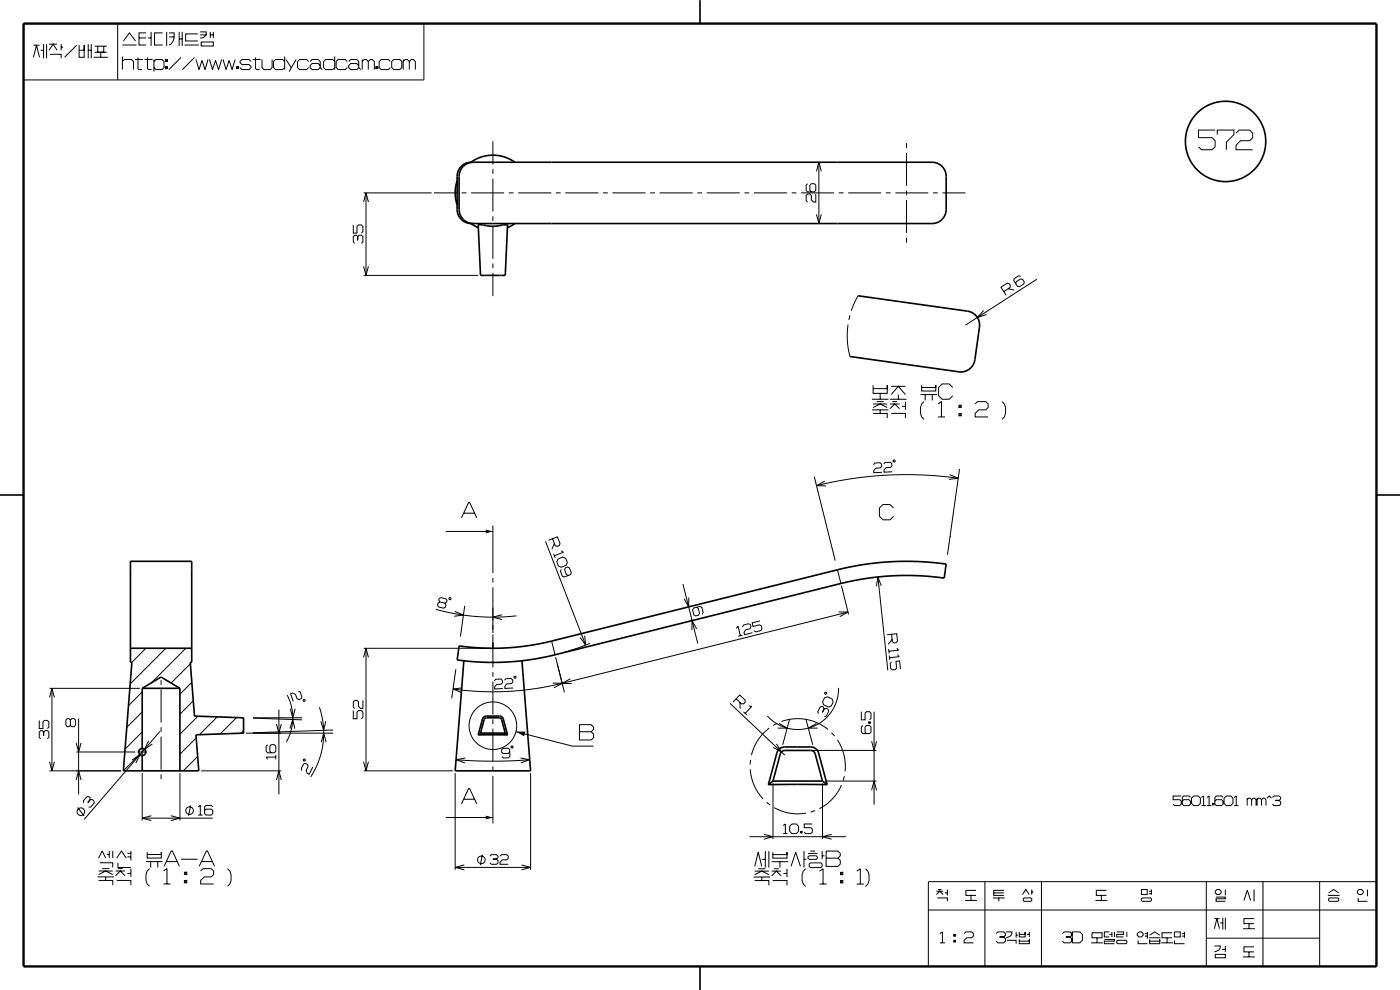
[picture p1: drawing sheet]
<svg xmlns="http://www.w3.org/2000/svg" width="297mm" height="210mm" viewBox="0 0 297 210" stroke-linecap="round" stroke-linejoin="round" font-family="sans-serif">
<g fill="none" stroke="#000" stroke-width=".21">
<path d="M5 5h84.9v12h-84.9zM7.1 12.2l.6-2.6 .7 2.6M7.1 9.6h1.3M8.6 10.7h.6M9.2 9.4v3M9.9 9.4v3M10.4 10.7l.9-1.3 .8 1.3M10.4 9.4h1.7M10.6 11.5h2.4v.9M13 9.4v1.3M13 10h.4M16.3 9.6l-2.6 2.6"/>
<path d="M16.8 9.6v2.6h1.1v-2.6v1.1h-1.1M18.7 10.7h.7M18.7 9.4v3M19.4 9.4v3M19.9 12.2h3M20.1 9.8h2.6M20.1 11.1h2.6M20.7 9.8v1.3h1.3v-1.3M21.4 11.1v1.1M25 5v12M26 13l.4-.4h1.5l.4 .4v1.8M26 9.5h3"/>
<path d="M26 12v2.8M26.2 8.7l1.3-1.7 1.3 1.7M28.6 12.6h1.7M29.3 12.2v2.3l.2 .3h.6M29.5 8.1h1.5M30.6 12.6h1.8M31 7h-1.5v2.5h1.5M31.3 12.2v2.3l.2 .3h.6M31.4 8.1h.7M32.1 6.8v3M32.7 13l.4-.4h1.3l.4 .4v1.3l-.4 .5h-1.3l-.4-.5M32.7 12.6v2.6"/>
<path d="M34.5 7h-1.7v2.5h1.7M35.1 14.1h.4v.4h-.4zM35.1 12.6h.4v.4h-.4zM35.3 12.6v.4M35.3 14.1v.4M35.4 6.8v3M35.9 7h1a2.26 2.26 0 0 1-1 2.5M35.9 7.8h1M38 6.8v3M38 8.3h.7M38.4 12.2l-2.6 2.6M38.7 6.8v3"/>
<path d="M39.2 9.5h3M41.3 12.2l-2.6 2.6M41.6 12.6l.6 2.2 .7-2 .6 2 .6-2.2M42 7.2h-2.6v1.5h2.6M42.5 6.8h1.3a1.12 1.12 0 0 1-1.3 1.3M42.5 7.4h1.3M42.7 8.9h2.6v.9h-2.6zM44.4 12.6l.7 2.2 .6-2 .7 2 .6-2.2M44.6 6.8v1.3M44.6 7.4h.7M45.3 6.8v1.3M47.3 12.6l.7 2.2 .6-2 .6 2 .7-2.2"/>
<path d="M50.2 14.1h.4v.4h-.4zM50.4 14.1v.4M53.3 13l-.5-.4h-1.5l-.4 .4v.3l.4 .4h1.5l.5 .4v.2l-.5 .5h-1.5l-.4-.5M53.6 12.6h1.7M54.2 12.2v2.3l.2 .3h.7M55.6 12.6v1.7l.4 .5h1.3l.4-.5v-1.7M60.4 13l-.4-.4h-1.5l-.5 .4v1.3l.5 .5h1.5l.4-.5M60.4 12v2.8M60.7 12.6l1.1 1.7M62.8 12.6l-1.5 2.6M65.5 13l-.4-.4h-1.5l-.5 .4v1.3l.5 .5h1.5l.4-.5M65.8 13l.4-.4h1.3l.4 .4v1.3l.5 .5"/>
<path d="M67.9 13.9l-.4-.4h-1.3l-.4 .4v.4l.4 .5h1.3l.4-.5M71 13l-.4-.4h-1.5l-.4 .4v1.3l.4 .5h1.5l.4-.5M71 12v2.8M73.7 13l-.5-.4h-1.5l-.4 .4v1.3l.4 .5h1.5l.5-.5M74 13l.4-.4h1.3l.4 .4v1.3l.4 .5M76.1 13.9l-.4-.4h-1.3l-.4 .4v.4l.4 .5h1.3l.4-.5M76.8 13l.5-.4h.4l.4 .4v1.8M76.8 12.6v2.2M78.1 13l.5-.4h.4l.4 .4v1.8M79.7 14.1h.4v.4h-.4zM79.9 14.1v.4M82.8 13l-.4-.4h-1.5l-.5 .4v1.3l.5 .5h1.5l.4-.5"/>
<path d="M83.5 12.6h1.3l.4 .4v1.3l-.4 .5h-1.3l-.4-.5v-1.3zM85.5 13l.5-.4h.4l.4 .4v1.8M85.5 12.6v2.2M86.8 13l.5-.4h.4l.4 .4v1.8M104.6 29.9v5M104.6 35.9v1M104.6 37.9v7M171.3 39l-.3 .3v1.1l.3 .3h1.4l.4-.3v-1.1l-.4-.3h-.6l-.3 .3v1.1l.3 .3M173.2 36.3l.5-1.9 .5 1.9M173.7 34.4v13M192.3 30.4v1M192.3 32.4v7"/>
<path d="M257.8 27.6h-3.6v1.6h2.9l.7 .6v1.3l-.7 .7h-2.2l-.7-.7M258.2 28.6v-1h3.6v1l-1.6 1.6v1.6M262.2 28.2l.7-.6h2.2l.7 .6v1l-.7 .6h-1.9l-1 1v1h3.6M74.9 47.7v1.7h.8v-1.4l.3-.3h.7l.3 .3v1.1l-.3 .3M75.3 51.6l-.4-.3v-1.1l.4-.3h.3l.3 .3v.8v-.8l.3-.3h.5l.3 .3v1.1l-.3 .3M77.1 56.5l.5 1.9 .6-1.9M77.1 42.8l.5-1.9 .6 1.9M77.1 58.4h24.3M77.1 40.9h14.5M77.6 40.9v17.5M92.1 40.9h4.8M97.9 40.9h1"/>
<path d="M99.9 40.9h7M104.6 45.9v1M104.6 47.9v7M104.6 55.9v1M104.6 57.9v4.9M107.9 40.9h1M109.9 40.9h7M117.9 40.9h1M119.9 40.9h7M127.9 40.9h1M129.9 40.9h7M137.9 40.9h1"/>
<path d="M139.9 40.9h7M147.9 40.9h1M149.9 40.9h7M157.9 40.9h1M159.9 40.9h7M167.9 40.9h1M169.9 40.9h7M173.1 41.1v1.8h-.5l-.5-.5v-.9l-.3-.4h-.5l-.3 .4v1.1l.3 .3M173.2 45.5l.5 1.9 .5-1.9M177.9 40.9h1M179.9 40.9h7M187.9 40.9h1"/>
<path d="M189.9 40.9h7M192.3 50.4v1.1M192.3 40.4v1M192.3 42.4v7M197.9 40.9h1M199.9 40.9h4.9M216.5 58.6l-.4-.1-.9 .6-.1 .4 .7 1.2 .5 .1 .9-.6 .1-.4-.4-.5-.4-.1-.9 .6-.1 .4M220 59.2l-15.2 9.8M179.9 68.8l-.1 3.5 .5 3.3M180.3 66.9l-.2 1M182 62.7l-1.4 3.2M208.7 65.9l-1.4 1.4 1.9-.6"/>
<path d="M212.9 61.8l1.4-.8 .1-.4-.3-.4-.4-.1-1.4 .8 1.1 1.7M213.9 61.2l1.3 .3M185 84.7h3.5M185 86.9h3.5M185.2 81.7v1.7h3v-1.7v.7h-3M185.2 87.7h3v1M185.2 86.4l1.5-.7 1.5 .7M185.2 85.7h3M185.3 98.6l.3-.4h1.1l.3 .3v.4l-.3 .4h-.9l-.4 .5v.5l1.7-.1M186 85.2h1.5M186.7 83.4v1.3M186.7 86.9v.8"/>
<path d="M187.5 98.4l.3-.3h1.1l.3 .2v.5l-.3 .3-.9 .1-.5 .5 .1 .5 1.7-.1M188.8 86.7l1-1 1 1M188.8 84.7h3.5M188.8 85.7h2M189.1 83.7l1.5-1.8 1.5 1.8M189.1 87.7h3v1M189.1 81.9h3M189.3 85.2h1M189.6 97.6l.3 .1-.1 .3-.3-.1zM190.6 83.7v1M191.3 86.2h.8M192.1 85.2v1.7"/>
<path d="M195.3 83.7h3.5M195.5 81.7v1.2h3v-1.2v.5h-3M196 85.2a2.54 2.54 0 0 0 0 3.7M196.3 83.7v1.2M197.8 83.7v1.2M199 85.7l.7-.5v3.2M199 88.4h1.5M202.1 82.2l-.7-.8h-1.5l-.8 .8v1.7l.8 .8h1.5l.7-.8M203.4 87.7h.5v.5h-.5zM203.4 85.9h.5v.5h-.5zM203.6 99.5l-2.6 18.2M203.7 85.9v.5"/>
<path d="M203.7 87.7v.5M206.9 85.7l.5-.5h1.7l.5 .5v.7l-.5 .5h-1.5l-.7 .8v.7h2.7M212.6 85.2a2.54 2.54 0 0 1 0 3.7M94.6 112.7h10M97.9 109.9l1.5-3.3h.2l1.5 3.3M98.4 108.9h2.2M104.6 111.5v10.1M115.7 114.8l8.5 22M117.2 114.3l.6 1.4 .4 .2 .4-.2 .2-.4-.6-1.4-1.9 .7M117.4 117.4l.4 .9M117.6 115.3l-.5 1.2M118.4 118.6l1-.4 .6 .2 .4 .9-.3 .6-1 .4-.6-.2-.4-.9z"/>
<path d="M119.1 116.8l.4 .4-1.9 .7M172.7 101.1l4.5 17.8M175 102.1l-1.8 .9 2 .1M189.6 107.8l-.8-.8h-1.5l-.7 .8v1.7l.7 .8h1.5l.8-.8M201.4 100.7l1.9 .7-2 .3M201.5 113.8h.1M203.3 101.4l-7-.6h-8l-7.7 .8-7.4 1.4M30.9 137.5l-3 3M35.2 137.5l-7.6 7.6M39.4 137.5l-7.3 7.4M77.1 139.4l.5-1.9 .6 1.9M77.1 137.5h27"/>
<path d="M77.6 137.5v26M92.5 129.3l4.1 .9 4.2 .6 4.3 .1 4.5-.3M93.2 127l.3-.2 1.1 .2 .2 .4v.3l-.4 .2-1.1-.2-.2-.4zM93.3 127.7l-.4 .2-.1 .5 .3 .4 1 .2 .4-.2 .1-.5-.2-.4M95.3 126.9l.3-.1 .1 .3-.4 .1zM96.5 129.7l1.8 .8-2 .2M98.6 128.5l-.9 6.5M104.6 122.6v1M104.6 124.6v9.7M104.6 134.6v7M106.5 130.4l-1.9 .5 1.9 .5M117 136l.7 2.9"/>
<path d="M117.9 139.4l1.5 6M119.1 120.8l-.2 .4 .4 1 .4 .2 1.3-.5 .2-.4-.4-1-.4-.2-.4 .2-.2 .4 .4 1 .4 .2M124 134.8l.2 2-1.1-1.6M125.2 136.5l-5.5 1.9M144.9 123.9l3.1 12.6M146.1 126.7v2l-1-1.7M147.8 128.8l.3 .3 .3 1-.2 .4-.6 .2-.4-.3-.3-1 .3-.4 1.3-.4 .4 .3 .3 1-.3 .4M147.8 133.4l-1-1.8v2M156.2 133.3l.4-.4 .5 1.9M157.5 134.7l-.9 .3M157.5 133l.3-.4 1-.3 .4 .2 .1 .5-.2 .4-.9 .2-.4 .6 .2 .4 1.6-.4M161.2 131.7l-1.6 .4 .2 .8 1.3-.4 .4 .3 .2 .6-.3 .4-1 .2-.4-.2"/>
<path d="M177.7 120.9l.7 2.9M177.9 129.8h2l-1.7 1M178.5 124.3l1.5 6M179.9 129.8l-63.4 15.8-4.9 .7-4.8 .4h-5.2l-5.5-.5M186.2 122.4l2.1 19.8M187 124.3l-.8-1.9-.3 2M188.5 137.7l.1 .9M188.7 139l.1 1M189.1 134.5l.2 1.6 .4 .3 .4-.1 .3-.3-.2-1.6-2 .2M189.3 135.6l-.9 1.1M190.2 137.5l.4 .4-2 .2M190.4 138.9l.4 .4-2.1 .2"/>
<path d="M8.3 152.8v1.7h.8v-1.4l.3-.3h.7l.3 .3v1.1l-.3 .3M8.6 156.7l-.3-.3v-1.1l.3-.3h.3l.4 .3v.8v-.8l.3-.3h.5l.3 .3v1.1l-.3 .3M10.5 147.9l.5-1.9 .5 1.9M10.5 146h19.2M11 146v17.5M14 152.7l.3-.3h.3l.3 .3v1.1l-.3 .4h-.3l-.3-.4zM14.9 152.7l.3-.3h.5l.3 .3v1.1l-.3 .4h-.5l-.3-.4M16.2 157.6l.5 1.9 .5-1.9M16.2 159.5h12.5M16.7 152.4v16.1M29.2 159.5h1.9M30.2 155.3l-3.7 3.6"/>
<path d="M30.2 151l-3.3 3.3M30.2 146.8l-2.9 2.9M30.2 158.5v2M31.5 157.1l-.8 1.8 1.6-1.1M33.9 155.2l-16.1 18.6M34.2 144.3v1M34.2 146.3v7M34.2 154.3v1M34.2 156.3v7M40.4 140.8l-4.1 4.1M40.7 144.7l-2.5 2.6M41 148.7l-2.8 2.8"/>
<path d="M41.6 156.5l-3.4 3.5M42 151.9l-3.8 3.8M46.1 152.1l-3.8 3.7M50.2 152.2l-3.5 3.5M51.2 152.3h.5M51.3 155.5h.4M51.7 155l-.6 .5M52.2 155.5h18.5M53.7 152.3l10.4 .4M53.7 152.3h10.4M56.8 158l-.3 .3v1.1l.3 .3h1.4l.3-.3v-1.1l-.3-.3h-.6l-.4 .3v1.1l.4 .3M58.6 153.6l.6 1.9 .5-1.9"/>
<path d="M59.2 150.5v18M60.9 147.5a10.4 10.4 0 0 1-.1 9.9M61.5 154.5l.6-1.9 .4 2M61.6 150.3l.5 2 .5-2M63.3 146.6l.4 .2 .3 1-.2 .4-.4 .2-.4-.2-.3-.9-.6-.3-.4 .2 .5 1.6M64.4 148.4h.3v.3h-.4zM67.8 150l.5 2.1 .3 1.7-.1 3.8-.3 2-.6 1.9-1.7 3.3M68.2 157.4l.5-1.9 .5 1.9M69.1 153l-.4 1.9-.6-1.9M70.7 154.9l-17 .5M74.9 150.7v1.8h.8v-1.5l.3-.3h.7l.3 .3v1.1l-.3 .4M77 148.6v1.7h-.5l-.5-.5v-.9l-.3-.3h-.4l-.4 .3v1.1l.4 .3"/>
<path d="M96.7 142l-.9 6.1M98.1 145.9l-2 .3 1.9 .7M104.6 142.6v1M104.6 144.6v7M104.6 152.6v1M104.6 154.6v7M104.9 144.4l.3-.3 1.1-.1 .3 .3v.5l-.3 .3-.9 .1-.5 .5 .1 .4h1.7M107 144.3l.3-.3 1.1-.1 .4 .3v.5l-.3 .3-1 .1-.4 .5v.4l1.7-.1M108.1 159.5l-.3 .3-1.1 .1-.3-.4v-.4l.3-.3 1.1-.1 .3 .3 .1 1.4-.3 .4h-1.1l-.3-.3M108.5 158.2l.3 .2-.1 .3-.3-.2zM109.2 143.4l.3 .2-.2 .3-.3-.2zM109.5 155.2l11.9 3.1h4.5"/>
<path d="M117.3 144.9h2l-1.8 1M118.2 140.8l1.5 6.1M121 144l-1.7 1h2M122.9 155.2h2.5l.5-.5v-.5l-.5-.5h-2.5v3.3h2.5l.5-.5v-.8l-.5-.5M154.9 149.2l11.6 11M156.2 148.2l1.1 1.1h.5l.3-.3v-.5l-1.2-1.1-1.4 1.5M157 149v1.3M157.7 151l.7 .7M158.9 149.7l.6 .1-1.4 1.5M163.2 154.5a10.1 10.1 0 0 0-3.8 5.7M164.7 157.8l1.1 1.7-1.8-1M164.9 153.4l-.9 .5"/>
<path d="M165.3 153.5l1.7 1h-2M165.8 153a10.1 10.1 0 0 1 9.9 1.7M167.5 152.5l-1.5 5.5M171 152.5l1.4 5.5M172.5 159.2h13.4M173.2 153.5l-1.7 1h2M173.6 151.4l-.1-.4 .5-1 .4-.2 .3 .2 .1 .4-.3 .7 .3-.7 .4-.2 .5 .3 .1 .4-.5 1-.4 .1M174.9 148l.6-.2 1 .5 .3 .6-.5 .9-.6 .2-1-.5-.2-.6zM175 146.9h.3v.3h-.3zM176.4 155.4l.7 .8M177.7 157a10.1 10.1 0 0 1 1.6 6.6M177.9 145.9a8.7 8.7 0 0 1-5.5 8.2 8.7 8.7 0 0 1-9.6-2.2"/>
<path d="M182.7 151v1.7h.8v-1.4l.3-.3h.7l.3 .3v1.1l-.3 .3M183 153.9l-.3 .3v1.1l.3 .3h1.5l.3-.3v-1.1l-.3-.3h-.7l-.3 .3v1.1l.3 .3M184.3 153.1h.3v.3h-.3zM184.3 153.3h.3M184.9 157.3l.5 1.9 .5-1.9M185.4 151v19.7M189.1 140.4l-.3 .3 .2 1.1 .3 .3 .6-.1 .3-.3-.1-1.4 .7-.1 .2 1.7M10.5 161.6l.5 1.9 .5-1.9M10.5 163.5h15.2M16.2 165.4l.5-1.9 .5 1.9M16.5 171.3l1.3 1.8M17.7 170.3v-.4l.7-.9h.5l.2 .2v.4l-.5 .6 .5-.6h.5l.3 .3 .1 .4-.7 .9h-.5"/>
<path d="M28 161.2l1.7-1.1-.9 1.8M29.6 160l-3.4 3.5M30.2 164v10M30.2 173.5h14.9M32.1 173l-1.9 .5 1.9 .6M34.2 164.3v1M36.2 173l2 .5-2 .6M38.2 164v10M40.4 170.9l-.4 2.2M41.9 160.5l-3 3M42 171.2l.5-.3v2M42 172.9h1"/>
<path d="M42.7 163.5h17M45.1 171.2l-.3-.3h-1.1l-.3 .3v1.4l.3 .3h1.1l.3-.3v-.6l-.3-.4h-1.1l-.3 .4M58.5 160.6h-2l.3 .5M58.5 160.1v1M58.6 165.4l.6-1.9 .5 1.9M64.4 161.1h.3v.3h-.3zM66.4 162.7l-.8 1.5-.4-.2-.2-.6 .4-.8-.2-.5-.4-.2-.4 .2-.5 1 .1 .4M77.1 161.6l.5 1.9 .6-1.9M77.1 163.5h19M94.6 173.4h10M96.6 164v20.5M96.7 161.2l7.3 .3 8.4-.3"/>
<path d="M97.9 170.5l1.5-3.2h.2l1.5 3.2M98.4 169.5h2.2M98.7 160.8l-2 .4 1.9 .6M104.6 162.6v1M104.6 164.6v10.1M110.4 160.8l2 .4-1.9 .6M112.6 164v20.5M159 177.5h20.5M159.2 163.2a10.1 10.1 0 0 0 2.7 6.3M159.2 161.2l-.1 1M162.1 177l1.9 .5-1.9 .5M162.6 170.2l.8 .6"/>
<path d="M164 166.2v11.8M164.2 171.3a10.1 10.1 0 0 0 6.8 1.2M166.1 175.1l.5-.3v2M166.1 176.8h1M168 174.8h.9l.5 .5v1.1l-.5 .4h-.9l-.5-.4v-1.1zM169.8 176.4h.4v.3h-.4zM170 176.4v.3M172.3 174.8h-1.7v.8h1.4l.3 .3v.6l-.3 .3h-1.1l-.3-.3M172.9 171.9l-.9 .4M174.5 166.2v11.8M175 165.7h10.9M176.4 177l-1.9 .5 1.9 .5"/>
<path d="M178.5 166.5a10.1 10.1 0 0 1-4.7 5M179.1 164.6l-.2 1M184.9 167.6l.5-1.9 .5 1.9M250.6 168.8h-1.7v.8h1.4l.3 .3v.7l-.3 .3h-1.1l-.3-.3M252.5 169.2l-.3-.4h-1.1l-.3 .4v1.4l.3 .3h1.1l.3-.3v-.7l-.3-.3h-1.1l-.3 .3M252.8 169.3l.4-.5h1l.4 .5v1.1l-.4 .5h-1l-.4-.5zM254.9 169.2l.4-.4v2.1M254.9 170.9h.9M256 170.9h1M256 169.2l.5-.4v2.1M257.2 170.4h.3v.3h-.3zM257.4 170.4v.3"/>
<path d="M259.5 169.2l-.4-.4h-1.1l-.3 .4v1.4l.3 .3h1.1l.4-.3v-.7l-.4-.3h-1.1l-.3 .3M260.1 168.8h1l.5 .5v1.1l-.5 .5h-1l-.4-.5v-1.1zM261.8 170.9h.9M261.8 169.2l.5-.4v2.1M264.6 169.6l.3-.3h.3l.3 .3v1.3M264.6 169.3v1.6M265.5 169.6l.3-.3h.3l.4 .3v1.3M266.7 169.6l.3-.3h.3l.3 .3v1.3M266.7 169.3v1.6M267.6 169.6l.3-.3h.4l.3 .3v1.3M268.8 169.3l.5-.5 .4 .5M270 169.2l.3-.4h1.1l.3 .4v.3l-.3 .3h-.8h.8l.3 .3v.5l-.3 .3h-1.1l-.3-.3"/>
<path d="M20.7 186h3.5M20.9 182l.8-1.5 .7 1.5M20.9 186.8h3v1M20.9 185.5l1.5-.7 1.5 .7M20.9 184.8h3M21.2 183h2.7v1M21.7 184.3h1.5M22.4 186v.8M22.7 181.3h.5M23.2 180.5v1.5M23.9 180.5v1.5M24.5 185.8l1-1 1 1"/>
<path d="M24.5 184.8h2M24.8 182l1-1.5 1 1.5M24.8 186.8h3v1M25 183v1h2.8M25 184.3h1M27 181h.8M27 181.8h.8M27 185.3h.8M27.8 180.5v2M27.8 184.3v1.7M31 182.8h3.5M31.2 180.8v1.2h3v-1.2v.5h-3"/>
<path d="M31.7 184.3a2.54 2.54 0 0 0 0 3.7M32 182.8v1.2M33.5 182.8v1.2M34.7 184.8l.7-.5v3.2M34.7 187.5h1.5M34.8 183.8l1.5-3.3h.3l1.5 3.3M35.3 182.8h2.3M38.4 182.3h3.5M39.1 186.8h.5v.5h-.5zM39.1 185h.5v.5h-.5zM39.4 185v.5M39.4 186.8v.5"/>
<path d="M42.3 183.8l1.5-3.3h.2l1.5 3.3M42.6 184.8l.5-.5h1.7l.5 .5v.7l-.5 .5h-1.5l-.7 .8v.7h2.7M42.8 182.8h2.2M48.3 184.3a2.54 2.54 0 0 1 0 3.7M96.6 184h16M98.5 183.5l-1.9 .5 1.9 .5M102.3 181.3l-.4 2.2M103.9 181.6l.3-.3h1.1l.3 .3v.3l-.3 .3h-.8h.8l.3 .4v.4l-.3 .3h-1.1l-.3-.3M106.1 181.6l.3-.3h1.1l.3 .3v.5l-.3 .3h-.9l-.5 .5v.4h1.7M110.6 183.5l2 .5-2 .5M159.9 186h3.5M160.1 183.8l.8-3 .7 3"/>
<path d="M160.1 186.8h3v1M160.1 185.5l1.5-.7 1.5 .7M160.1 184.8h3M160.9 184.3h1.5M161.6 182.3h.8M161.6 186v.8M162.4 180.5v3.5M163.1 180.5v3.5M163.7 185.8l1-1 1 1M163.7 182.8h3.5M163.7 184.8h2M164 180.8v1.2h3v-1.2v.5h-3"/>
<path d="M164 186.8h3v1M164.2 184.3h1M165.5 182.8v1.2M166.2 185.3h.8M167 184.3v1.7M167.8 183.8l1-3 1 3M170.6 182.3h.5M170.6 180.5v3.5M170.9 184.3a2.54 2.54 0 0 0 0 3.7M171.4 181h2M171.7 183.3l.2-.3h2.3l.2 .3v.5l-.2 .2h-2.3l-.2-.2zM171.7 181.5h1.5l.2 .3v.2l-.2 .3h-1.5l-.3-.3v-.2z"/>
<path d="M171.9 180.5h1M173.9 187.5h1.5M173.9 184.8l.7-.5v3.2M174.4 180.5v1.8M174.4 181.5h.5M175.3 182h2.5l.5-.5v-.5l-.5-.5h-2.5v3.3h2.5l.5-.5v-.8l-.5-.5M178.3 186.8h.5v.5h-.5zM178.3 185h.5v.5h-.5zM178.6 185v.5M178.6 186.8v.5M181.8 187.5h1.5M181.8 184.8l.7-.5v3.2"/>
<path d="M183.6 184.3a2.53 2.53 0 0 1 0 3.7M196.9 187h95.1v18h-95.1zM196.9 193h95.1M198.6 189.8l.8-.8 .7 .8M198.6 189h1.5M198.8 190.5h2.2v.7M199 188.7h.7M199.4 198l.5-.3v2.3M200.4 189.4h.6M201 188.7v1.2M202.3 199.5h.4v.3h-.4zM202.3 198.2h.4v.4h-.4z"/>
<path d="M202.5 198.2v.4M202.5 199.5v.3M204.5 198l.4-.3h1.2l.4 .3v.6l-.4 .3h-1l-.6 .6v.5h2M204.7 191h2.5M206 189.9v1.1M207.1 188.9h-2.2v1h2.2M208.9 187v18M210.6 190.5h2.5M210.8 189.4h2.2M211.3 198l.4-.3h1.2l.4 .3v.4l-.4 .3h-.9h.9l.4 .4v.5l-.4 .4h-1.2l-.4-.4M211.9 190.5v.7M213 188.9h-2.2v1h2.2"/>
<path d="M213.4 197.7h1.3a1.16 1.16 0 0 1-1.3 1.2M213.6 199.5h2v.7M215.6 197.7v1.2M215.6 198.4h.3M216.2 199.3v.9h2.2v-.9v.3h-2.2M216.2 197.7v1h1.3v-1v.5h-1.3M216.9 189.8l.7-1.1 .7 1.1M217.1 190.7l.2-.2h1.4l.2 .2v.3l-.2 .2h-1.4l-.2-.2zM217.8 198.2h.6M218.4 197.7v1M218.9 189.2h.3M218.9 188.7v1.1"/>
<path d="M220.9 187v18M225.4 198l.3-.3h1.3l.4 .3v.4l-.4 .3h-.9h.9l.4 .4v.5l-.4 .4h-1.3l-.3-.4M227.5 197.7h1.6l.5 .5v1.3l-.5 .5h-1.6zM231.7 197.9h2.1v1h-2.1zM232.4 191h2.5M232.7 198.9v1.1M233.6 189.9v1.1M234.3 199.3h2.1v.3h-2.1v.6h2.1M234.7 188.9h-2.1v1h2.1M235.4 197.7h-1.1v1h1.1M235.4 198.2h.5M235.9 197.7v1"/>
<path d="M236.4 197.7v1M236.9 199.6l.2-.1h1.8l.1 .1v.4l-.1 .2h-1.8l-.2-.2zM236.9 197.7h1.4v.5h-1.4v.5h1.4M239 197.7v1M241.3 198l.3-.3h.6l.3 .3v.4l-.3 .3h-.6l-.3-.3zM241.4 199.5v.7h2M242.1 188.7h1.3v1.1h-1.3zM242.3 190.5h1.8l.2 .2v.3l-.2 .2h-1.8l-.2-.2v-.3zM242.9 198h.5M242.9 198.6h.5M243.4 197.7v1.4M243.7 198.9h2.5"/>
<path d="M243.7 189h.6M243.7 189.6h.6M243.9 199.3v.9h2.1v-.9v.3h-2.1M243.9 198.4l1.1-.7 1 .7M244.3 188.7v1.1M247.6 198.9v1.1M248.7 197.9h-2.2v1h2.2M249.1 199.5v.7h2.2M249.1 197.7h1.3v1h-1.3zM250.7 198h.6M250.7 198.6h.6M251.3 197.7v1.2"/>
<path d="M255.9 199h24.1M255.9 187v18M257.6 197l.6-2.1 .5 2.1M257.6 194.9h1.1M258 190.3h1.9v.4h-1.9v.5h1.9M258.2 188.7h.5l.4 .3v.4l-.4 .4h-.5l-.4-.4v-.4zM258.9 195.8h.5M259.4 194.7v2.5M259.9 188.7v1.2M259.9 194.7v2.5M263.7 197h2.5M263.9 191l.7-2.1 .7 2.1"/>
<path d="M265 195.9v1.1M266 194.9h-2.1v1h2.1M266 188.7v2.5M267.9 187v18M280 187v18M281.7 189.9h2.5M281.9 189.4l1-.7 1.1 .7M282 190.5h1.8l.2 .2v.3l-.2 .2h-1.8l-.1-.2v-.3zM288.1 190.5v.7h2M288.3 188.7h.5l.4 .3v.4l-.4 .4h-.5l-.3-.4v-.4zM290.1 188.7v1.4M199.4 200h1.1"/>
<path d="M231.5 200h2.5M246.3 200h2.5M257.6 200.7h1.3a1.17 1.17 0 0 1-1.3 1.2M257.8 202.4h2.1v.8h-2.1zM259.2 201.4h.7M259.9 200.7v1.2M263.7 203h2.5M265 201.9v1.1M266 200.8h-2.1v1.1h2.1"/>
<circle cx="104.6" cy="153.9" r="5"/>
<circle cx="17.2" cy="172.2" r=".8"/>
<circle cx="40.2" cy="172" r=".8"/>
<circle cx="102.1" cy="182.4" r=".8"/>
</g>
<g fill="none" stroke="#000" stroke-width=".35">
<path d="M148.5 0v5M97 38.4a8 8 0 0 0 0 5.1M97.8 35.3l.1-.1a2.96 2.96 0 0 1 2.1-.8h97.7a2.99 2.99 0 0 1 3 3v7a2.99 2.99 0 0 1-3 3h-97.7a2.99 2.99 0 0 1-3-3v-7.1a3 3 0 0 1 .8-2zM99.9 34.4a8 8 0 0 1 9.3 0M100.4 34.4a2.99 2.99 0 0 0-3 3v7a2.99 2.99 0 0 0 3 3M99.9 47.4l1.6 .9M101.4 47.6l1 .1a10.3 10.3 0 0 0 4.9 0l.4-.1-.5 10.8h-5.3zM109.2 47.4l-1.6 .9M182 62.7l23.2 3.3a3 3 0 0 1 2.6 3.4l-1 6.9a3 3 0 0 1-3.4 2.6l-23.1-3.3M0 105h5M27.7 119.1h13v21.4h-.3l.9 11.4 10.4 .4v3.2l-10.1 .4 .6 7.6h-16l1.8-23h-.3zM292 105h5"/>
<path d="M27.7 137.5h13M97.4 137l4.2 .4 4.5 .1 4.3-.3 4.4-.7 63.3-15.8 4.2-.8 4.5-.6 5.2-.2 4 .1 4.7 .5-.4 2.9-4.4-.4-4.9-.1-4.8 .3-4.9 .7-64 15.9-3.9 .8-4 .5-4.2 .2-4.2-.1-4-.4zM104.6 136.3v1.2M30.2 146l4-2.4 4 2.4M30.2 146v12.8M30.2 146h8M38.2 146v17.5M98.4 140.2l-1.8 23.3h16l-1.9-23.3M101.4 155.9h6.3M101.4 155.9l.9-3.4a1.25 1.25 0 0 1 1.6-.6h1.2a1.51 1.51 0 0 1 1.7 .6l.9 3.4M101.9 155.5l.8-2.9 .5-.3h2.7l.4 .1 .9 3.1M101.9 155.5h5.3"/>
<path d="M101.9 155.5l-.5 .4M107.2 155.5l.5 .4M30.2 160.3v3.2M163 166.4h12.5M163 166.4l1.8-6.7a1.96 1.96 0 0 1 2.4-1.2l4.3-.1a1.87 1.87 0 0 1 2.2 1.3l1.8 6.7M164 165.7l1.5-5.8 .3-.5 .7-.2h5.5l.5 .1 .4 .6 1.6 5.8M164 165.7h10.5M164 165.7l-1 .7M174.5 165.7l1 .7M148.5 205v5"/>
<circle cx="260" cy="30" r="8.5"/>
<circle cx="30.2" cy="159.5" r=".75"/>
</g>
<path d="M5 5h287v200h-287z" fill="none" stroke="#000" stroke-width=".5"/>
<g fill="#000">
<path d="M103.1 112.3l1.5 .4-1.5 .4z" fill-rule="evenodd"/>
<path d="M109.5 155.2h2l-.3 1z" fill-rule="evenodd"/>
<path d="M103.1 173l1.5 .4-1.5 .4z" fill-rule="evenodd"/>
</g>
</svg>
